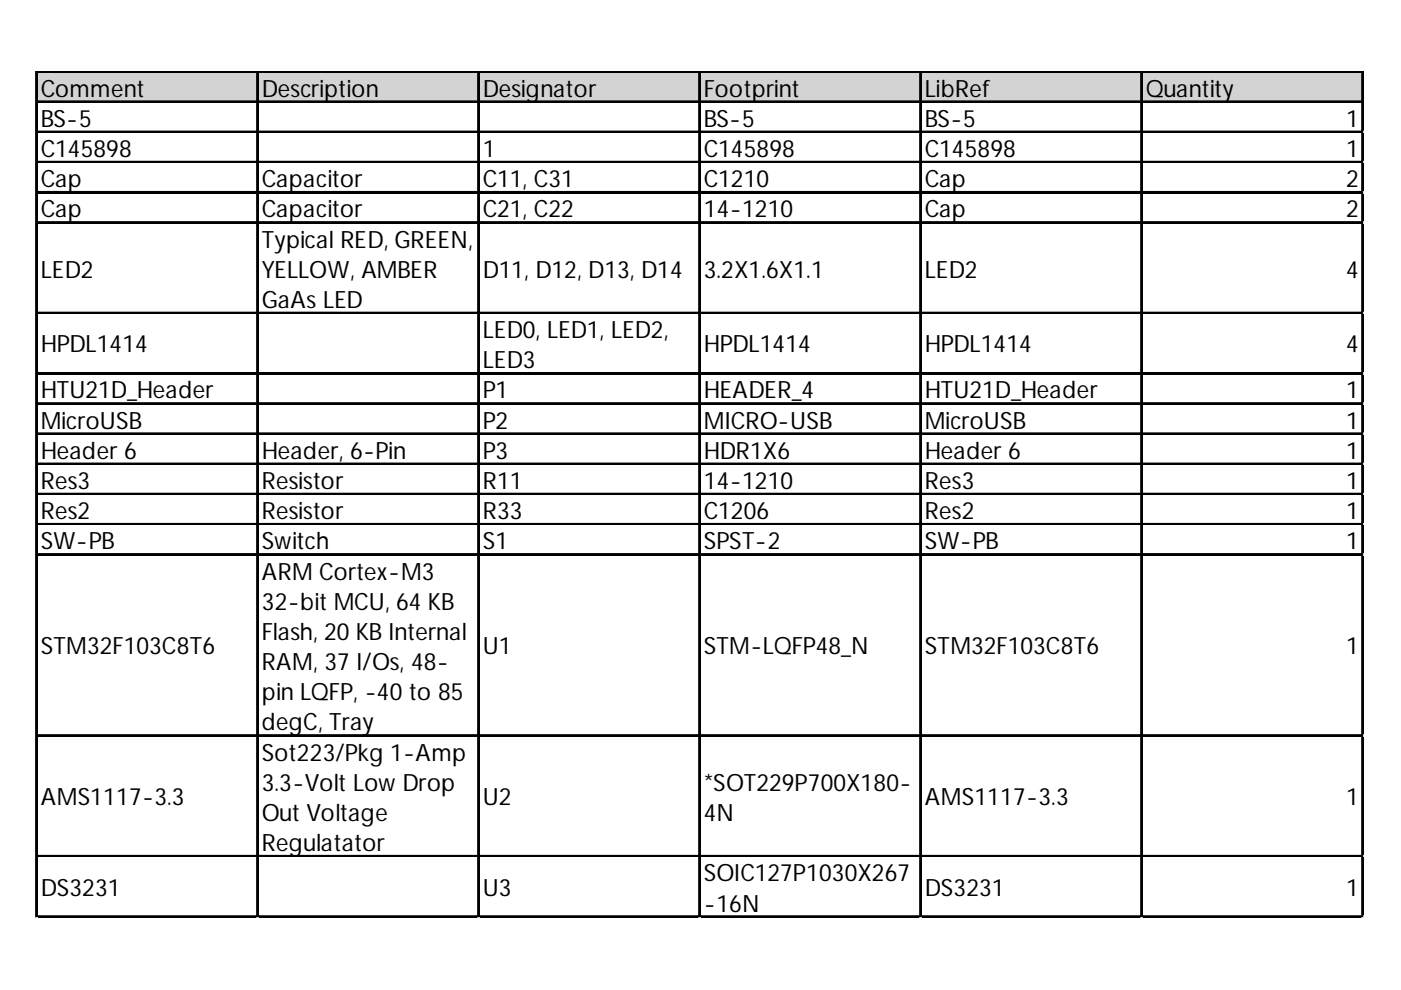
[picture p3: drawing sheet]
<svg xmlns="http://www.w3.org/2000/svg" width="297mm" height="210mm" viewBox="0 0 297 210" stroke-linecap="round" stroke-linejoin="round" font-family="sans-serif">
<defs><g id="words">
<g font-size="5.1">
<text x="8.6" y="20.5">Comment</text>
<text x="55.5" y="20.5">Description</text>
<text x="102.3" y="20.5">Designator</text>
<text x="149.2" y="20.5">Footprint</text>
<text x="196.1" y="20.5">LibRef</text>
<text x="242.9" y="20.5">Quantity</text>
<text x="8.6" y="26.9">BS-5</text>
<text x="149.2" y="26.9">BS-5</text>
<text x="196.1" y="26.9">BS-5</text>
<text x="285.4" y="26.9">1</text>
<text x="8.6" y="33.3">C145898</text>
<text x="102.3" y="33.3">1</text>
<text x="149.2" y="33.3">C145898</text>
<text x="196.1" y="33.3">C145898</text>
<text x="285.4" y="33.3">1</text>
<text x="8.6" y="39.7">Cap</text>
<text x="55.5" y="39.7">Capacitor</text>
<text x="102.3" y="39.7">C11, C31</text>
<text x="149.2" y="39.7">C1210</text>
<text x="196.1" y="39.7">Cap</text>
<text x="285.4" y="39.7">2</text>
<text x="8.6" y="46.1">Cap</text>
<text x="55.5" y="46.1">Capacitor</text>
<text x="102.3" y="46.1">C21, C22</text>
<text x="149.2" y="46.1">14-1210</text>
<text x="196.1" y="46.1">Cap</text>
<text x="285.4" y="46.1">2</text>
<text x="55.5" y="52.5">Typical RED, GREEN,</text>
<text x="8.6" y="58.9">LED2</text>
<text x="55.5" y="58.9">YELLOW, AMBER</text>
<text x="102.3" y="58.9">D11, D12, D13, D14</text>
<text x="149.2" y="58.9">3.2X1.6X1.1</text>
<text x="196.1" y="58.9">LED2</text>
<text x="285.4" y="58.9">4</text>
<text x="55.5" y="65.3">GaAs LED</text>
<text x="102.3" y="71.7">LED0, LED1, LED2,</text>
<text x="8.6" y="74.7">HPDL1414</text>
<text x="149.2" y="74.7">HPDL1414</text>
<text x="196.1" y="74.7">HPDL1414</text>
<text x="285.4" y="74.7">4</text>
<text x="102.3" y="78.1">LED3</text>
<text x="8.6" y="84.5">HTU21D_Header</text>
<text x="102.3" y="84.5">P1</text>
<text x="149.2" y="84.5">HEADER_4</text>
<text x="196.1" y="84.5">HTU21D_Header</text>
<text x="285.4" y="84.5">1</text>
<text x="8.6" y="90.9">MicroUSB</text>
<text x="102.3" y="90.9">P2</text>
<text x="149.2" y="90.9">MICRO-USB</text>
<text x="196.1" y="90.9">MicroUSB</text>
<text x="285.4" y="90.9">1</text>
<text x="8.6" y="97.3">Header 6</text>
<text x="55.5" y="97.3">Header, 6-Pin</text>
<text x="102.3" y="97.3">P3</text>
<text x="149.2" y="97.3">HDR1X6</text>
<text x="196.1" y="97.3">Header 6</text>
<text x="285.4" y="97.3">1</text>
<text x="8.6" y="103.7">Res3</text>
<text x="55.5" y="103.7">Resistor</text>
<text x="102.3" y="103.7">R11</text>
<text x="149.2" y="103.7">14-1210</text>
<text x="196.1" y="103.7">Res3</text>
<text x="285.4" y="103.7">1</text>
<text x="8.6" y="110.1">Res2</text>
<text x="55.5" y="110.1">Resistor</text>
<text x="102.3" y="110.1">R33</text>
<text x="149.2" y="110.1">C1206</text>
<text x="196.1" y="110.1">Res2</text>
<text x="285.4" y="110.1">1</text>
<text x="8.6" y="116.5">SW-PB</text>
<text x="55.5" y="116.5">Switch</text>
<text x="102.3" y="116.5">S1</text>
<text x="149.2" y="116.5">SPST-2</text>
<text x="196.1" y="116.5">SW-PB</text>
<text x="285.4" y="116.5">1</text>
<text x="55.5" y="122.9">ARM Cortex-M3</text>
<text x="55.5" y="129.3">32-bitMCU, 64 KB</text>
<text x="55.5" y="135.7">Flash, 20 KBInternal</text>
<text x="8.6" y="138.7">STM32F103C8T6</text>
<text x="55.5" y="142.1">RAM, 37 I/Os, 48-</text>
<text x="102.3" y="138.7">U1</text>
<text x="149.2" y="138.7">STM-LQFP48_N</text>
<text x="196.1" y="138.7">STM32F103C8T6</text>
<text x="285.4" y="138.7">1</text>
<text x="55.5" y="148.5">pin LQFP, -40 to 85</text>
<text x="55.5" y="154.9">degC, Tray</text>
<text x="55.5" y="161.3">Sot223/Pkg 1-Amp</text>
<text x="55.5" y="167.7">3.3-Volt LowDrop</text>
<text x="149.2" y="167.7">*SOT229P700X180-</text>
<text x="8.6" y="170.7">AMS1117-3.3</text>
<text x="102.3" y="170.7">U2</text>
<text x="196.1" y="170.7">AMS1117-3.3</text>
<text x="285.4" y="170.7">1</text>
<text x="55.5" y="174.1">OutVoltage</text>
<text x="149.2" y="174.1">4N</text>
<text x="55.5" y="180.5">Regulatator</text>
<text x="8.6" y="189.9">DS3231</text>
<text x="102.3" y="189.9">U3</text>
<text x="149.2" y="186.9">SOIC127P1030X267</text>
<text x="196.1" y="189.9">DS3231</text>
<text x="285.4" y="189.9">1</text>
<text x="149.2" y="193.3">-16N</text>
</g>
</g></defs>
<path d="M7.9 15.3h281.3v6.5h-281.3z" fill="#d3d3d3"/>
<g fill="none" stroke="#000" stroke-width=".34">
<path d="M7.6 15.1v179.5M7.8 15.1v179.5M7.9 15.1h281.2M7.9 15.2h281.2M54.5 15.4v179.2M54.6 15.4v179.2M101.3 15.4v179.2M101.5 15.4v179.2M148.2 15.4v179.2M148.4 15.4v179.2M195 15.4v179.2M195.2 15.4v179.2"/>
<path d="M241.9 15.4v179.2M242.1 15.4v179.2M288.8 15.4v179.2M288.9 15.4v179.2M7.9 21.5h281.2M7.9 21.6h281.2M7.9 27.9h281.2M7.9 28h281.2M7.9 34.3h281.2M7.9 34.4h281.2M7.9 40.7h281.2M7.9 40.8h281.2"/>
<path d="M7.9 47h281.2M7.9 47.2h281.2M7.9 66.2h281.2M7.9 66.4h281.2M7.9 79h281.2M7.9 79.2h281.2M7.9 85.4h281.2M7.9 85.6h281.2M7.9 91.8h281.2M7.9 92h281.2M7.9 98.2h281.2M7.9 98.4h281.2"/>
<path d="M7.9 104.6h281.2M7.9 104.8h281.2M7.9 111h281.2M7.9 111.2h281.2M7.9 117.4h281.2M7.9 117.6h281.2M7.9 155.8h281.2M7.9 156h281.2M7.9 181.4h281.2M7.9 181.6h281.2M7.9 194.2h281.2M7.9 194.4h281.2"/>
</g>
<path d="M7.6 194.6h.1" fill="none" stroke="#d4d4d4" stroke-width=".34"/>
<path d="M7.6 194.6h.3z" fill="#d4d4d4"/>
<path d="M54.5 194.6h.1" fill="none" stroke="#d4d4d4" stroke-width=".34"/>
<path d="M54.5 194.6h.3z" fill="#d4d4d4"/>
<path d="M101.3 194.6h.1" fill="none" stroke="#d4d4d4" stroke-width=".34"/>
<path d="M101.3 194.6h.4z" fill="#d4d4d4"/>
<path d="M148.2 194.6h.1" fill="none" stroke="#d4d4d4" stroke-width=".34"/>
<path d="M148.2 194.6h.3z" fill="#d4d4d4"/>
<path d="M195 194.6h.1" fill="none" stroke="#d4d4d4" stroke-width=".34"/>
<path d="M195 194.6h.4z" fill="#d4d4d4"/>
<path d="M241.9 194.6h.1" fill="none" stroke="#d4d4d4" stroke-width=".34"/>
<path d="M241.9 194.6h.3z" fill="#d4d4d4"/>
<path d="M288.8 194.6h.1" fill="none" stroke="#d4d4d4" stroke-width=".34"/>
<path d="M288.8 194.6h.3z" fill="#d4d4d4"/>
<path d="M289.1 27.9h.1" fill="none" stroke="#d4d4d4" stroke-width=".34"/>
<path d="M289.1 27.9l.1 .3z" fill="#d4d4d4"/>
<path d="M289.1 34.3h.1" fill="none" stroke="#d4d4d4" stroke-width=".34"/>
<path d="M289.1 34.3l.1 .3z" fill="#d4d4d4"/>
<path d="M289.1 40.7h.1" fill="none" stroke="#d4d4d4" stroke-width=".34"/>
<path d="M289.1 40.7l.1 .3z" fill="#d4d4d4"/>
<path d="M289.1 47h.1" fill="none" stroke="#d4d4d4" stroke-width=".34"/>
<path d="M289.1 47l.1 .4z" fill="#d4d4d4"/>
<path d="M289.1 66.2h.1" fill="none" stroke="#d4d4d4" stroke-width=".34"/>
<path d="M289.1 66.2l.1 .4z" fill="#d4d4d4"/>
<path d="M289.1 79h.1" fill="none" stroke="#d4d4d4" stroke-width=".34"/>
<path d="M289.1 79l.1 .4z" fill="#d4d4d4"/>
<path d="M289.1 85.4h.1" fill="none" stroke="#d4d4d4" stroke-width=".34"/>
<path d="M289.1 85.4l.1 .4z" fill="#d4d4d4"/>
<path d="M289.1 91.8h.1" fill="none" stroke="#d4d4d4" stroke-width=".34"/>
<path d="M289.1 91.8l.1 .4z" fill="#d4d4d4"/>
<path d="M289.1 98.2h.1" fill="none" stroke="#d4d4d4" stroke-width=".34"/>
<path d="M289.1 98.2l.1 .4z" fill="#d4d4d4"/>
<path d="M289.1 104.6h.1" fill="none" stroke="#d4d4d4" stroke-width=".34"/>
<path d="M289.1 104.6l.1 .4z" fill="#d4d4d4"/>
<path d="M289.1 111h.1" fill="none" stroke="#d4d4d4" stroke-width=".34"/>
<path d="M289.1 111l.1 .4z" fill="#d4d4d4"/>
<path d="M289.1 117.4h.1" fill="none" stroke="#d4d4d4" stroke-width=".34"/>
<path d="M289.1 117.4l.1 .4z" fill="#d4d4d4"/>
<path d="M289.1 155.8h.1" fill="none" stroke="#d4d4d4" stroke-width=".34"/>
<path d="M289.1 155.8l.1 .4z" fill="#d4d4d4"/>
<path d="M289.1 181.4h.1" fill="none" stroke="#d4d4d4" stroke-width=".34"/>
<path d="M289.1 181.4l.1 .4z" fill="#d4d4d4"/>
<path d="M289.1 194.2h.1" fill="none" stroke="#d4d4d4" stroke-width=".34"/>
<path d="M289.1 194.2l.1 .4z" fill="#d4d4d4"/>
<use href="#words"/>
</svg>
